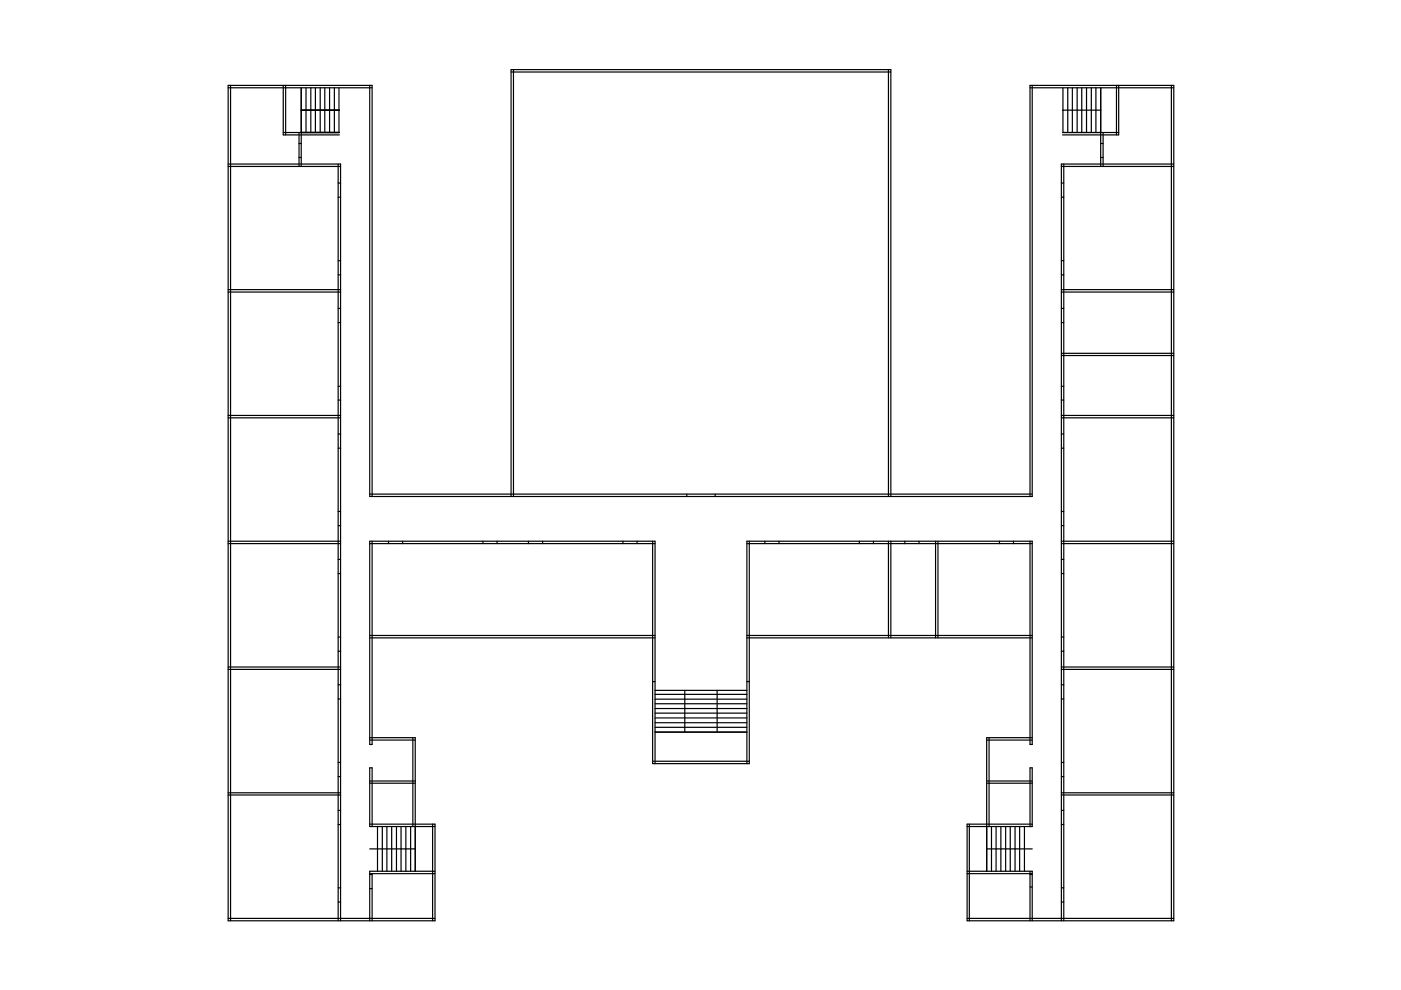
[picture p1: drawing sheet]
<svg xmlns="http://www.w3.org/2000/svg" width="297mm" height="210mm" viewBox="0 0 297 210" stroke-linecap="round" stroke-linejoin="round" font-family="sans-serif">
<!-- layer: 2 - 2Z -->
<g fill="none" stroke="#000" stroke-width=".25">
<path d="M48.4 18.6h30.5M48.9 18.1v177.1M60.1 18.1v10.5h11.9M60.6 18.1v10.5M78.4 18.1v87.2h140.4v-87.2M108.4 15.3h80.5M108.9 14.8v90.5M188.4 14.8v90.5M218.4 18.6h30.5M236.7 18.1v10.5M237.2 18.1v10.5h-11.9M248.4 18.1v177.1"/>
<path d="M48.4 34.8h23.8v160.4M48.4 35.3h23.8M60.1 28.1h11.9M63.4 28.1v7.2M63.4 30.4h.5M63.4 33.4h.5M63.9 28.1v7.2M71.7 34.8v160.4M71.7 38.8h.5M225 35.3h23.9M225 38.8h.5M225.3 28.1h11.9"/>
<path d="M225.5 34.8v160.4M233.4 28.1v7.2M233.4 30.4h.5M233.4 33.4h.5M233.9 28.1v7.2M248.9 34.8h-23.9v160.4M71.7 41.8h.5M71.7 58.3h.5M71.7 55.3h.5M225 41.8h.5M225 58.3h.5M225 55.3h.5"/>
<path d="M48.4 61.4h23.8M48.4 61.9h23.8M71.7 65.4h.5M71.7 68.4h.5M225 61.4h23.9M225 61.9h23.9M225 65.4h.5M225 68.4h.5M225 75.4h23.9M225 74.9h23.9M48.4 88.1h23.8M48.4 88.6h23.8"/>
<path d="M71.7 81.9h.5M71.7 84.8h.5M71.7 92h.5M71.7 95h.5M225 88.1h23.9M225 88.6h23.9M225 81.9h.5M225 84.8h.5M225 92h.5M225 95h.5M48.4 114.8h23.8M48.4 115.3h23.8"/>
<path d="M71.7 111.4h.5M71.7 108.4h.5M71.7 118.6h.5M78.4 115.3h60.5M78.4 104.8h140.4M78.9 105.3v-87.2h-30.5v177.1h43.8v-20.5h-13.8M78.9 114.8v43h-.5v-43h60.5v47.1M82.4 114.8v.5M85.4 114.8v.5M102.4 114.8v.5M105.4 114.8v.5M108.4 105.3v-90.5h80.5v90.5"/>
<path d="M112 114.8v.5M115 114.8v.5M132.1 114.8v.5M135.1 114.8v.5M138.4 114.8v47.1h20.5v-47.1M145.6 104.8v.5M151.6 104.8v.5M158.4 115.3h60.4M162.2 114.8v.5M165.2 114.8v.5M182.2 114.8v.5M185.2 114.8v.5"/>
<path d="M188.4 114.8v20.4M188.9 114.8v20.4M191.8 114.8v.5M194.8 114.8v.5M198.4 114.8v20.4M198.9 114.8v20.4M211.9 114.8v.5M214.9 114.8v.5M218.4 105.3v-87.2h30.5v177.1h-43.9v-20.5h13.8M218.4 114.8v43h.4v-43h-60.4v47.1M225 114.8h23.9M225 115.3h23.9"/>
<path d="M225 111.4h.5M225 108.4h.5M225 118.6h.5M71.7 121.6h.5M71.7 135.1h.5M71.7 138.1h.5M78.4 135.2h60.5M78.4 134.7h60.5M158.4 135.2h60.4M158.4 134.7h60.4M225 121.6h.5M225 135.1h.5"/>
<path d="M225 138.1h.5M48.4 141.4h23.8M48.4 141.9h23.8M71.7 145.2h.5M71.7 148.2h.5M78.4 156.4h9.6v18.8M78.4 156.9h9.6M87.5 156.4v18.8M138.4 144.5h.5M158.4 144.5h.5M209.2 156.9h9.6M209.7 156.4v18.8"/>
<path d="M218.8 156.4h-9.6v18.8M225 141.4h23.9M225 141.9h23.9M225 145.2h.5M225 148.2h.5M48.4 168.1h23.8M48.4 168.6h23.8M71.7 161.7h.5M71.7 164.7h.5M71.7 171.8h.5M71.7 174.8h.5M78.4 165.6h9.6"/>
<path d="M78.4 166.1h9.6M78.9 175.2v-12.4h-.5v12.4h13.8M91.7 174.7v20.5M138.4 161.4h20.5M205 175.2h13.8v-12.4h-.4v12.4M205.5 174.7v20.5M209.2 165.6h9.6M209.2 166.1h9.6M225 168.1h23.9M225 168.6h23.9M225 161.7h.5M225 164.7h.5"/>
<path d="M225 171.8h.5M225 174.8h.5M48.4 194.7h43.8M71.7 188.2h.5M71.7 191.2h.5M78.4 185.2h13.8M78.4 188.4h.5M78.9 185.2v10M92.2 184.7h-13.8v10.5M205 194.7h43.9M205 184.7h13.8v10.5M205 185.2h13.8"/>
<path d="M218.4 184.7v10.5M218.4 188.1h.4M218.4 185.4h.4M225 188.2h.5M225 191.2h.5"/>
</g>
<!-- layer: stairs -->
<g fill="none" stroke="#000" stroke-width=".25">
<path d="M63.9 18.6v9.5h8.1M64.9 18.6v9.5M65.9 18.6v9.5M66.9 18.6v9.5M67.9 18.6v9.5M68.9 18.6v9.5M69.9 18.6v9.5M70.9 18.6v9.5M71.9 18.6v9.5M225.4 18.6v9.5M226.4 18.6v9.5M227.4 18.6v9.5"/>
<path d="M228.4 18.6v9.5M229.3 18.6v9.5M230.4 18.6v9.5M231.4 18.6v9.5M232.4 18.6v9.5M233.4 18.6v9.5M63.9 23.4h8.1M225.3 23.4h8.1v4.7h-8.1M138.9 146.4h19.5M138.9 155.2h19.5zM138.9 147.2h19.5M138.9 148.2h19.5"/>
<path d="M138.9 149.2h19.5M138.9 150.2h19.5M138.9 151.2h19.5M138.9 152.2h19.5M138.9 153.2h19.5M138.9 154.2h19.5M145.2 146.4v8.8M152 146.4v8.8M78.4 180h9.6M80 175.2v9.5M81.1 175.2v9.5M82 175.2v9.5"/>
<path d="M83 175.2v9.5M84.1 175.2v9.5M85 175.2v9.5M86 175.2v9.5M87.1 175.2v9.5M88 175.2v9.5M209.2 180h9.6M209.2 175.2v9.5M210.2 175.2v9.5M211.2 175.2v9.5M212.2 175.2v9.5M213.2 175.2v9.5"/>
<path d="M214.2 175.2v9.5M215.2 175.2v9.5M216.2 175.2v9.5M217.2 175.2v9.5M78.4 185.4h.5"/>
</g>
</svg>
